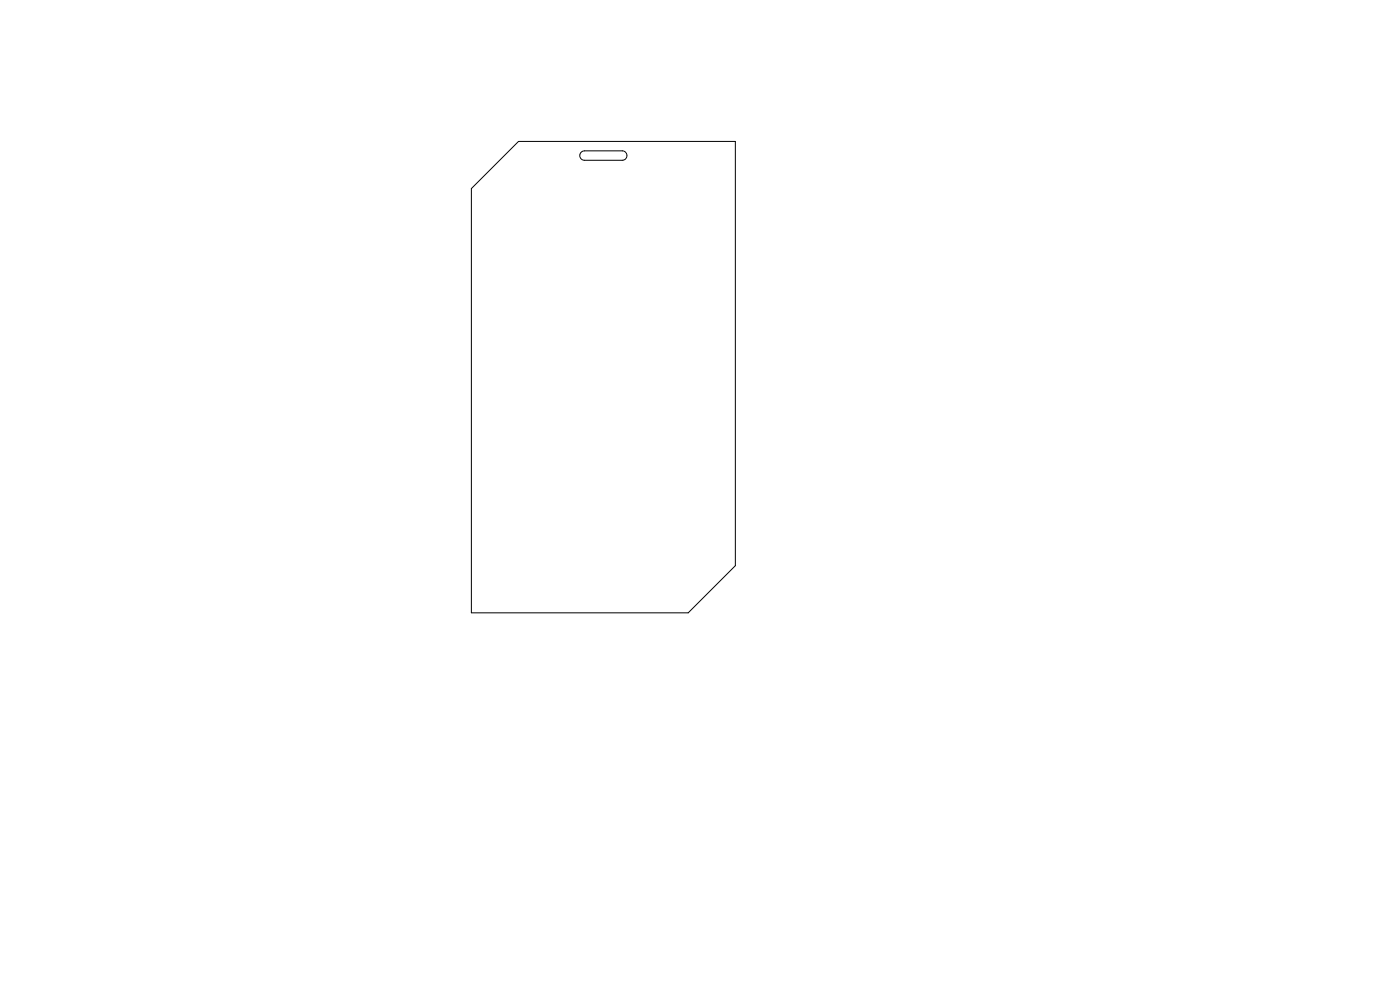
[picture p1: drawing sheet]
<svg xmlns="http://www.w3.org/2000/svg" width="297mm" height="210mm" viewBox="0 0 297 210" stroke-linecap="round" stroke-linejoin="round" font-family="sans-serif">
<path d="M110 30h46v90l-10 10h-46v-90zM123.3 32.3l.7-.3h8a1 1 0 0 1 1 1 1 1 0 0 1-1 1h-8a1 1 0 0 1-.9-.6 1 1 0 0 1 .2-1.1z" fill="none" stroke="#000" stroke-width=".21"/>
</svg>
